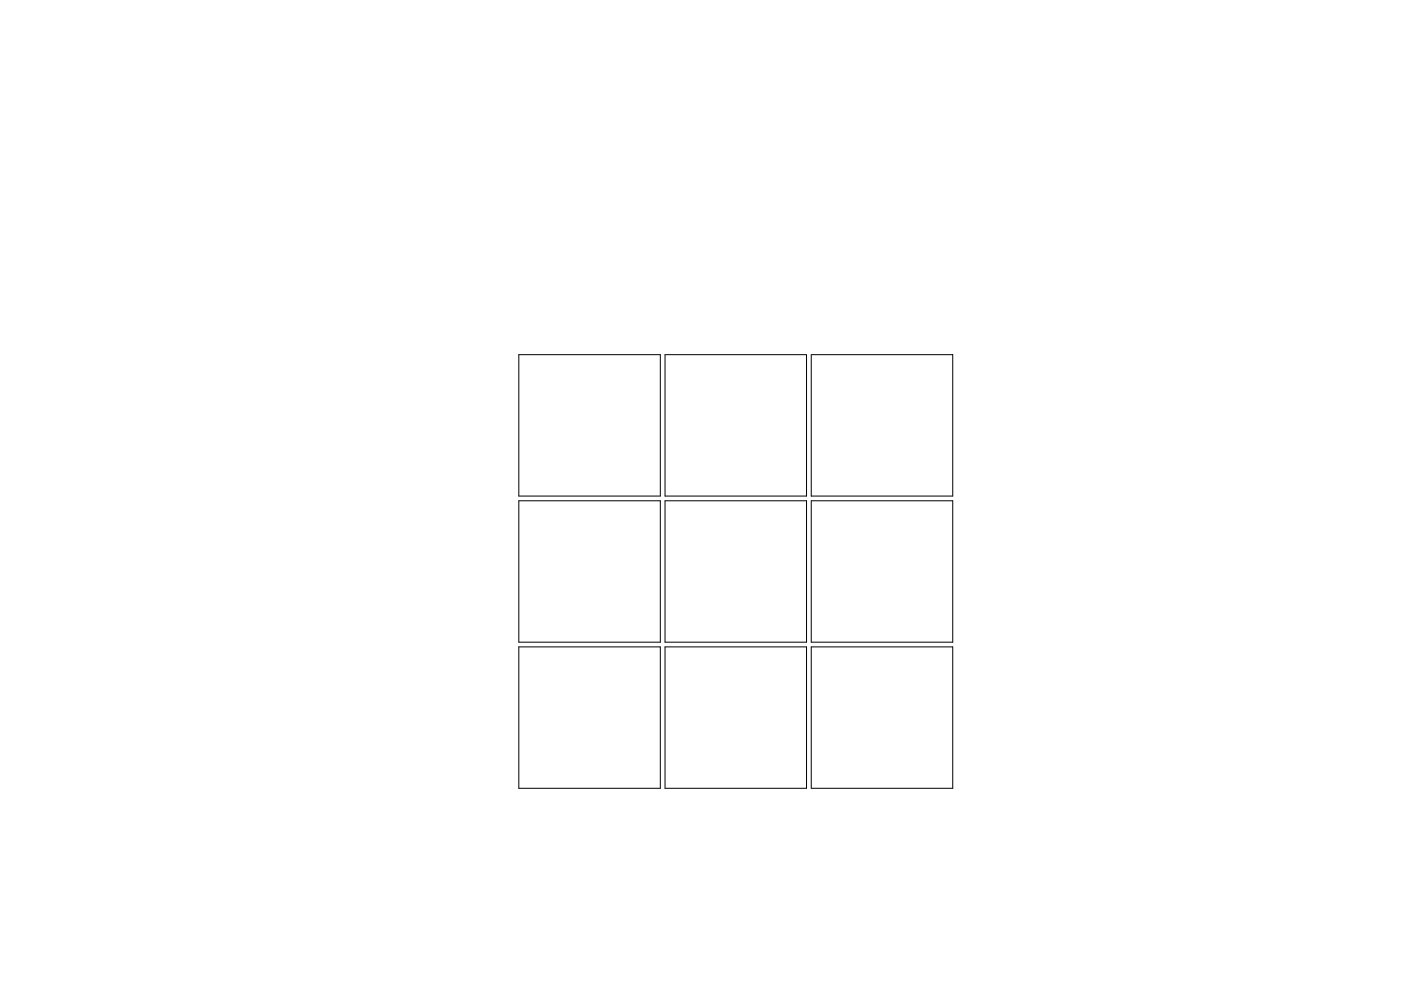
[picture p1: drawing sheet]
<svg xmlns="http://www.w3.org/2000/svg" width="297mm" height="210mm" viewBox="0 0 297 210" stroke-linecap="round" stroke-linejoin="round" font-family="sans-serif">
<path d="M110 75.2h30v30h-30zM141 75.2h30v30h-30zM172 75.2h30v30h-30zM110 106.2h30v30h-30zM141 106.2h30v30h-30zM172 106.2h30v30h-30zM110 137.2h30v30h-30zM141 137.2h30v30h-30zM172 137.2h30v30h-30z" fill="none" stroke="#000" stroke-width=".21"/>
</svg>
